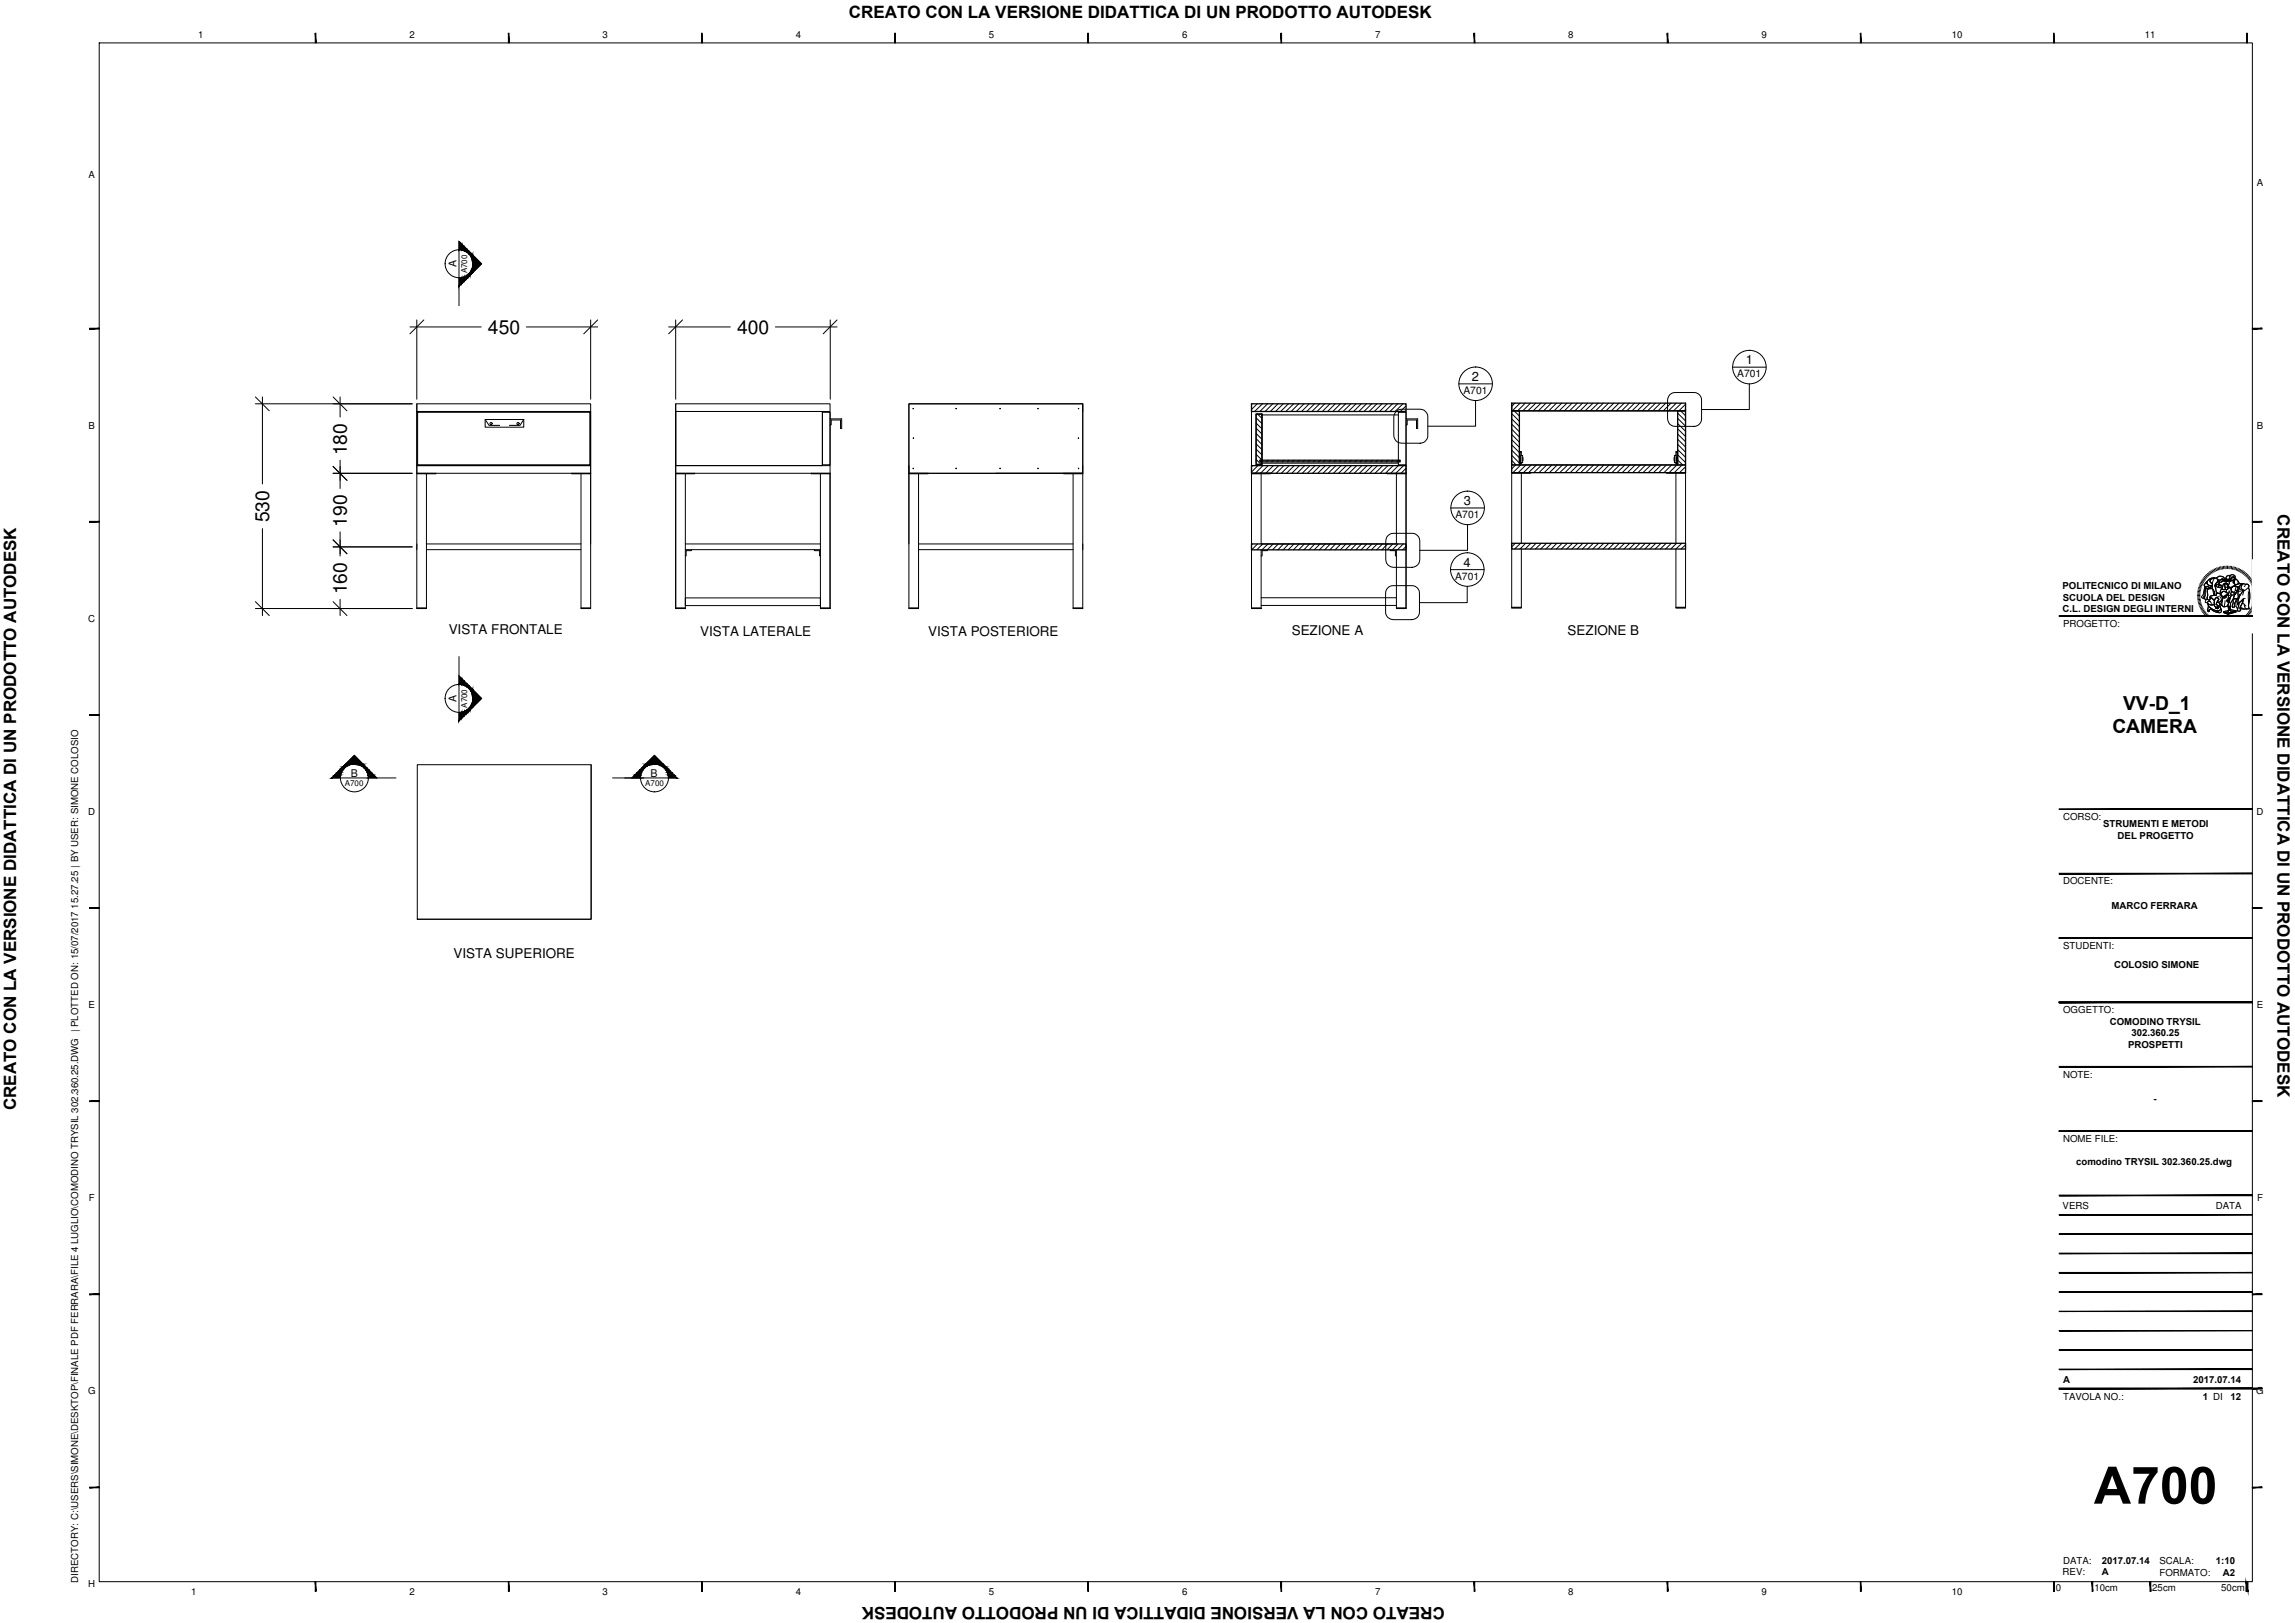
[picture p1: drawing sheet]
<svg xmlns="http://www.w3.org/2000/svg" width="594mm" height="420mm" viewBox="0 0 594 420" stroke-linecap="round" stroke-linejoin="round" font-family="sans-serif">
<defs><g id="words">
<text font-size="13.4" x="542" y="389.3">A700</text>
<g font-size="5">
<text x="126.3" y="86.4">450</text>
<text x="190.8" y="86.4">400</text>
<text x="89.8" y="117.9" transform="rotate(-90 89.8 117.9)">180</text>
<text x="69.7" y="135.2" transform="rotate(-90 69.7 135.2)">530</text>
<text x="89.8" y="136.4" transform="rotate(-90 89.8 136.4)">190</text>
<text x="89.8" y="153.9" transform="rotate(-90 89.8 153.9)">160</text>
<text x="549.6" y="183.7">VV-D_1</text>
<text x="546.8" y="189.8">CAMERA</text>
</g>
<g font-size="4.4">
<text x="219.7" y="4.6">CREATO CON LA VERSIONE DIDATTICA DI UN PRODOTTO AUTODESK</text>
<text x="589.6" y="133.2" transform="rotate(90 589.6 133.2)">CREATO CON LA VERSIONE DIDATTICA DI UN PRODOTTO AUTODESK</text>
<text x="4.2" y="287.4" transform="rotate(-90 4.2 287.4)">CREATO CON LA VERSIONE DIDATTICA DI UN PRODOTTO AUTODESK</text>
<text x="374" y="416" transform="rotate(-180 374 416)">CREATO CON LA VERSIONE DIDATTICA DI UN PRODOTTO AUTODESK</text>
</g>
<g font-size="3.5">
<text x="116.1" y="164">VISTA FRONTALE</text>
<text x="181.3" y="164.6">VISTA LATERALE</text>
<text x="240.3" y="164.6">VISTA POSTERIORE</text>
<text x="334.4" y="164.5">SEZIONE A</text>
<text x="405.8" y="164.5">SEZIONE B</text>
<text x="117.4" y="247.9">VISTA SUPERIORE</text>
</g>
<g font-size="3.3">
<text x="451.9" y="94.3">1</text>
<text x="381" y="98.6">2</text>
<text x="379" y="130.7">3</text>
<text x="378.9" y="146.7">4</text>
</g>
<g font-size="2.8">
<text x="118.2" y="69.2" transform="rotate(-90 118.2 69.2)">A</text>
<text x="118.2" y="181.8" transform="rotate(-90 118.2 181.8)">A</text>
<text x="90.8" y="201.3">B</text>
<text x="168.4" y="201.3">B</text>
</g>
<g font-size="2.7">
<text x="449.7" y="97.7">A701</text>
<text x="378.8" y="102">A701</text>
<text x="376.8" y="134.1">A701</text>
<text x="376.7" y="150.1">A701</text>
</g>
<g font-size="2.5">
<text x="51.3" y="9.9">1</text>
<text x="106" y="9.9">2</text>
<text x="156" y="9.9">3</text>
<text x="206" y="9.9">4</text>
<text x="256" y="9.9">5</text>
<text x="306" y="9.9">6</text>
<text x="356" y="9.9">7</text>
<text x="406" y="9.9">8</text>
<text x="456" y="9.9">9</text>
<text x="505.2" y="9.9">10</text>
<text x="555.2" y="9.9">11</text>
<text x="22.9" y="46">A</text>
<text x="584.2" y="48.3">A</text>
<text x="22.9" y="111">B</text>
<text x="584.2" y="111">B</text>
<text x="533.9" y="152.4">POLITECNICO DI MILANO</text>
<text x="534" y="155.5">SCUOLA DEL DESIGN</text>
<text x="22.8" y="161">C</text>
<text x="533.9" y="158.5">C.L. DESIGN DEGLI INTERNI</text>
<text x="534.1" y="162.3">PROGETTO:</text>
<text x="22.8" y="211">D</text>
<text x="534.1" y="212.3">CORSO:</text>
<text x="544.4" y="214.2">STRUMENTI E METODI</text>
<text x="584.1" y="211">D</text>
<text x="548.2" y="217.2">DEL PROGETTO</text>
<text x="534.1" y="229">DOCENTE:</text>
<text x="546.6" y="235.4">MARCO FERRARA</text>
<text x="534.1" y="245.6">STUDENTI:</text>
<text x="547.3" y="250.5">COLOSIO SIMONE</text>
<text x="22.9" y="261">E</text>
<text x="534.1" y="262.3">OGGETTO:</text>
<text x="584.2" y="261">E</text>
<text x="546.1" y="265.2">COMODINO TRYSIL</text>
<text x="551.7" y="268.2">302.360.25</text>
<text x="550.9" y="271.3">PROSPETTI</text>
<text x="534.1" y="278.9">NOTE:</text>
<text x="557.5" y="285.4">-</text>
<text x="534.1" y="295.6">NOME FILE:</text>
<text x="537.4" y="301.6">comodino TRYSIL 302.360.25.dwg</text>
<text x="23" y="311">F</text>
<text x="584.3" y="311">F</text>
<text x="533.9" y="312.9">VERS</text>
<text x="573.6" y="312.9">DATA</text>
<text x="534.1" y="357.9">A</text>
<text x="567.7" y="357.9">2017.07.14</text>
<text x="22.8" y="360.9">G</text>
<text x="534.1" y="362.4">TAVOLA NO.:</text>
<text x="570.2" y="362.4">1 DI</text>
<text x="577.4" y="362.4">12</text>
<text x="584.1" y="360.9">G</text>
<text x="533.9" y="407.9">REV:</text>
<text x="534.1" y="404.9">DATA:</text>
<text x="544.1" y="407.9">A</text>
<text x="544.1" y="404.8">2017.07.14</text>
<text x="559" y="404.9">SCALA:</text>
<text x="559" y="407.9">FORMATO:</text>
<text x="573.6" y="404.8">1:10</text>
<text x="575.4" y="407.9">A2</text>
<text x="20.2" y="409.7" transform="rotate(-90 20.2 409.7)">DIRECTORY: C:\USERS\SIMONE\DESKTOP\FINALE PDF FERRARA\FILE 4 LUGLIO\COMODINO TRYSIL 302.360.25.DWG | PLOTTED ON: 15/07/2017 15.27.25 | BY USER: SIMONE COLOSIO</text>
<text x="22.8" y="410.9">H</text>
<text x="49.5" y="412.8">1</text>
<text x="106" y="412.8">2</text>
<text x="156" y="412.8">3</text>
<text x="206" y="412.8">4</text>
<text x="256" y="412.8">5</text>
<text x="306" y="412.8">6</text>
<text x="356" y="412.8">7</text>
<text x="406" y="412.8">8</text>
<text x="456" y="412.8">9</text>
<text x="505.2" y="412.8">10</text>
<text x="532.2" y="412">0</text>
<text x="542.1" y="412">10cm</text>
<text x="557.1" y="412">25cm</text>
<text x="575" y="412">50cm</text>
</g>
<g font-size="2.1">
<text x="120.9" y="70.8" transform="rotate(-90 120.9 70.8)">A700</text>
<text x="120.9" y="183.2" transform="rotate(-90 120.9 183.2)">A700</text>
<text x="89.3" y="203.5">A700</text>
<text x="167" y="203.5">A700</text>
</g>
</g></defs>
<g fill="none" stroke="#000" stroke-width=".26">
<path d="M25.7 11.1h557.3v398.4h-557.3zM81.6 8.6h.2v2.5zM81.6 8.6l.2 2.5h-.2zM131.6 8.6h.2v2.5zM131.6 8.6l.2 2.5h-.2zM181.6 8.6h.2v2.5zM181.6 8.6l.2 2.5h-.2zM231.6 8.6h.2v2.5zM231.6 8.6l.2 2.5h-.2zM281.6 8.6h.2v2.5zM281.6 8.6l.2 2.5h-.2zM331.6 8.6h.2v2.5z"/>
<path d="M331.6 8.6l.2 2.5h-.2zM381.6 8.6h.1v2.5zM381.6 8.6l.1 2.5h-.1zM431.6 8.6h.1v2.5zM431.6 8.6l.1 2.5h-.1zM481.6 8.6h.1v2.5zM481.6 8.6l.1 2.5h-.1zM531.6 8.6h.1v2.5zM531.6 8.6l.1 2.5h-.1zM581.6 8.6h.1v2.5zM581.6 8.6l.1 2.5h-.1zM23.2 85.2l2.5-.2v.2z"/>
<path d="M23.2 85h2.5l-2.5 .2zM583 85.2l2.5-.2v.2zM583 85h2.5l-2.5 .2zM107.9 104.5v2h45M107.9 106.5h45v14h-45zM108.1 106.7h44.6v13.6h-44.6zM125.6 108.6h10v2h-10zM125.6 108.6l1 1.5h2.8M135.6 108.6l-1 1.5h-2.7M174.9 104.5v53h2.5h-2.5v-53h40v2h-40M174.9 106.5h38v14h-38zM212.9 106.7h2v13.6h-2z"/>
<path d="M212.9 106.5v.2M214.9 108.4h3v2.5h-.3v-2.2h-2.4v1.3h-.3M214.9 106.7v13.6M235.3 104.5h45v18h-45zM280.3 104.5v2M324 106.5v51h2.5h-2.5M324.1 104.5l-.1 .2M325.1 107.4v12.4M325.1 118.9l1.4 1.3M325.1 117.6l1.6 1.5M325.1 116.3l1.6 1.4M325.1 114.9l1.6 1.5"/>
<path d="M325.1 113.6l1.6 1.5M325.1 112.2l1.6 1.5M325.1 110.8l1.6 1.6M325.1 109.5l1.6 1.5M325.1 108.2l1.6 1.5M325.4 104.5l-1.4 1.5M325.5 107.2l1.2 1.1M326.7 107.4h35.3M326.7 119.9h35.3M326.8 104.5l-2 2M326.9 119.1l-.4 .5M328.1 104.5l-2 2"/>
<path d="M328.2 119.1l-.3 .5M329.5 104.5l-2 2M329.6 119.1l-.4 .5M330.8 104.5l-2 2M330.9 119.1l-.3 .5M332.2 104.5l-2 2M332.3 119.1l-.4 .5M333.5 104.5l-2 2M333.7 119.1l-.4 .5M334.9 104.5l-2 2M335 119.1l-.4 .5M336.2 104.5l-2 2"/>
<path d="M336.3 119.1l-.4 .5M337.6 104.5l-2 2M337.7 119.1l-.4 .5M338.9 104.5l-2 2M339 119.1l-.3 .5M340.3 104.5l-2 2M340.4 119.1l-.4 .5M341.6 104.5l-2 2M341.7 119.1l-.4 .5M342.9 104.5l-2 2M343.1 119.1l-.4 .5M344.3 104.5l-2 2"/>
<path d="M344.4 119.1l-.4 .5M345.6 104.5l-2 2M345.8 119.1l-.4 .5M347 104.5l-2 2M347.1 119.1l-.4 .5M348.3 104.5l-2 2M348.5 119.1l-.4 .5M349.7 104.5l-2 2M349.8 119.1l-.4 .5M351 104.5l-2 2M351.1 119.1l-.3 .5M352.4 104.5l-2 2"/>
<path d="M352.5 119.1l-.4 .5M353.7 104.5l-2 2M353.8 119.1l-.3 .5M355.1 104.5l-2 2M355.2 119.1l-.4 .5M356.4 104.5l-2 2M356.6 119.1l-.5 .5M357.7 104.5l-1.9 2M357.9 119.1l-.4 .5M359.1 104.5l-2 2M359.2 119.1l-.4 .5M360.5 104.5l-2 2"/>
<path d="M360.6 119.1l-.4 .5M361.8 104.5l-2 2M361.9 119.1l-.3 .5M362 106.7h2v13.6h-2zM362 106.5v.2M363.2 104.5l-2.1 2M364 108.4h3v2.5h-.3v-2.2h-2.4v1.3h-.3M364 105.1l-1.5 1.4M364 106.4l-.2 .1M364 106.7v13.6M391.3 119.2l1.2 1.2M391.3 117.9l2 1.9"/>
<path d="M391.3 116.5l2 2M391.3 115.2l2 1.9M391.3 113.8l2 2M391.3 112.5l2 2M391.3 111.1l2 2M391.3 109.8l2 2M391.3 108.4l2 2M391.3 107.1l2 2M391.9 106.4l1.4 1.3M392.1 104.4l-.8 .8M393.3 106.4h.1M393.4 116.9h-.1"/>
<path d="M393.4 117v2.9h.4v.2l-.5-.1v-3.1h.5l-.4 .1v2.9M393.5 104.4l-2 2M393.7 117.9h.5v1.9h-.5zM393.8 117v.9M393.8 119.8v.1M394.2 118.5v.7M394.8 104.4l-2 2M396.2 104.4l-2 2M397.5 104.4l-2 2M398.9 104.4l-2 2M400.2 104.4l-2 2M401.6 104.4l-2 2"/>
<path d="M402.9 104.4l-2 2M404.3 104.4l-2 2M405.6 104.4l-2 2M406.9 104.4l-2 2M408.3 104.4l-2 2M409.6 104.4l-1.9 2M411 104.4l-2 2M412.4 104.4l-2.1 2M413.7 104.4l-2 2M415 104.4l-2 2M416.4 104.4l-2 2M417.7 104.4l-2 2"/>
<path d="M419.1 104.4l-2 2M420.4 104.4l-2 2M421.8 104.4l-2 2M423.1 104.4l-2 2M424.5 104.4l-2 2M425.8 104.4l-2 2M427.2 104.4l-2.1 2M428.5 104.4l-2 2M429.8 104.4l-2 2M431.2 104.4l-2 2M432.5 104.4l-1.9 2M433.4 118.5v.7"/>
<path d="M433.4 117.9h.5v1.9h-.5zM433.8 117v.9M433.8 119.8v.1M433.9 118.5h.2v.6h-.2M433.9 104.4l-2 2M434.2 119.9v-2.9l-.4-.1h.5v3.1M434.2 117v2.9h-.4v.2h.5M434.3 119.1l1.3 1.3M434.3 117.7l2 2M434.3 116.4l2 2M434.3 115l2 2.1M434.3 113.7l2 2"/>
<path d="M434.3 112.4l2 2M434.3 111l2 2M434.3 109.7l2 1.9M434.3 108.3l2 2M434.3 106.9l2 2.1M434.3 116.9h.1M435 106.4l1.3 1.2M435.3 104.4l-2.1 2M436.3 106.4h-45v-2v53M436.3 104.7l-1.7 1.7M436.3 106l-.4 .4M23.2 135.2l2.5-.2v.2z"/>
<path d="M23.2 135h2.5l-2.5 .2zM107.9 122.5l4.9 .2zM110.4 122.7v34.8h-2.5M147.9 122.5l5 .2zM150.4 122.7v34.8h2.5M152.9 122.5h-45v-2h45v20.3M174.9 122.5l4.9 .2zM174.9 120.5h40v37M174.9 122.5h40M177.4 122.7v34.8M210 122.5l4.9 .2zM212.4 122.7v34.8h2.5h-2.5"/>
<path d="M212.9 120.3v.2M235.3 122.5l4.9 .2zM235.3 120.5v20.3M237.8 122.7v34.8h-2.5M257.8 122.5h22.5M275.3 122.5l5 .2zM277.8 122.7v34.8h2.5M280.3 120.5v2h-45M324 122.5l4.9 .2zM324.3 120.5l-.3 .3M325.6 120.5l-1.6 1.7M326.5 122.7v18.1h35v-18.1"/>
<path d="M326.9 120.5l-2 2M328.3 120.5l-2 2M329.6 120.5l-2 2M331 120.5l-2 2M332.3 120.5l-1.9 2M333.7 120.5l-2 2M335 120.5l-2 2M336.4 120.5l-2 2M337.7 120.5l-2 2M339.1 120.5l-2 2M340.4 120.5l-2 2M341.7 120.5l-1.9 2"/>
<path d="M343.1 120.5l-2 2M344.5 120.5l-2 2M345.8 120.5l-2 2M347.2 120.5l-2 2M348.5 120.5l-2 2M349.8 120.5l-2 2M351.2 120.5l-2 2M352.5 120.5l-2 2M353.9 120.5l-2 2M355.2 120.5l-1.9 2M356.6 120.5l-2 2M357.9 120.5l-2 2"/>
<path d="M359 122.5l5 .2zM359.3 120.5l-2 2M360.6 120.5l-2 2M362 120.3v.2l-2 2M363.3 120.5l-2 2M364 122.5v35h-2.5M364 120.5v37h-2.5M364 121.2l-1.3 1.3M391.3 122.4l5 .1zM391.3 120.4h45M392.3 120.4l-1 1M393.3 120h.1"/>
<path d="M393.6 120.4l-1.9 2M393.8 122.5v18.1M395 120.4l-2 2M396.4 120.4l-2 2M397.7 120.4l-2 2M399.1 120.4l-2.1 2M400.4 120.4l-2 2M401.7 120.4l-2 2M403.1 120.4l-2 2M404.4 120.4l-2 2M405.8 120.4l-2 2M407.1 120.4l-2 2"/>
<path d="M408.5 120.4l-2 2M409.8 120.4l-2 2M411.2 120.4l-2 2M412.5 120.4l-2 2M413.9 120.4l-2.1 2M415.2 120.4l-2 2M416.5 120.4l-1.9 2M417.9 120.4l-2 2M419.3 120.4l-2 2M420.6 120.4l-2 2M421.9 120.4l-2 2M423.3 120.4l-2 2"/>
<path d="M424.6 120.4l-2 2M426 120.4l-2 2M427.3 120.4l-2 2M428.7 120.4l-2 2M430 120.4l-2 2M431.4 122.4l4.9 .1zM431.4 120.4l-2 2M432.7 120.4l-2 2M433.8 122.5v18.1M434.1 120.4l-2 2M434.3 120h.1M435.4 120.4l-2 2"/>
<path d="M436.3 120.8l-1.6 1.6M436.3 122.2l-.2 .2M436.3 122.4v18.2M583 135.2l2.5-.2v.2zM583 135h2.5l-2.5 .2zM107.9 157.5v-53h45v53h-2.5M107.9 157.5h2.5M107.9 140.8v1.5M107.9 157.4h2.5M110.4 140.8h40M110.4 142.3h40M150.4 157.4h2.5"/>
<path d="M174.9 157.4h2.5M177.4 154.8h35v2h-35zM177.4 140.8h35M177.4 142.3h35M179 142.3v.3h-1.4v1.3h-.2M210.8 142.3v.3h1.4v1.3h.2M212.4 157.4h2.5M235.3 157.4h2.5M237.8 157.5h-2.5v-53h45v53M237.8 140.8h40M237.8 142.3h40M277.8 157.5h2.5"/>
<path d="M277.8 157.4h2.5M280.3 140.8v1.5M324 157.4h2.5M324.2 140.8l-.2 .2M325.5 140.8l-1.5 1.5M326.5 142.3v15.2M326.5 154.7h35M326.5 156.7h35M326.9 140.8l-1.5 1.5M328.2 140.8l-1.5 1.5M329.6 140.8l-1.5 1.5v.3h-1.4v1.3h-.2M330.9 140.8l-1.5 1.5"/>
<path d="M332.3 140.8l-1.5 1.5M333.6 140.8l-1.5 1.5M335 140.8l-1.6 1.5M336.3 140.8l-1.5 1.5M337.6 140.8l-1.4 1.5M339 140.8l-1.5 1.5M340.3 140.8l-1.4 1.5M341.7 140.8l-1.5 1.5M343.1 140.8l-1.6 1.5M344.4 140.8l-1.5 1.5M345.7 140.8l-1.5 1.5M347.1 140.8l-1.5 1.5"/>
<path d="M348.4 140.8l-1.5 1.5M349.8 140.8l-1.5 1.5M351.1 140.8l-1.5 1.5M352.5 140.8l-1.5 1.5M353.8 140.8l-1.5 1.5M355.2 140.8l-1.5 1.5M356.5 140.8l-1.5 1.5M357.9 140.8l-1.6 1.5M359.2 140.8l-1.5 1.5M359.9 142.3v.3h1.3v1.3h.3M360.5 140.8l-1.4 1.5M361.5 157.4h2.5"/>
<path d="M361.5 142.3v15.2M361.9 140.8l-1.5 1.5M363.2 140.8l-1.5 1.5M364 141.4l-.9 .9M391.3 157.4h2.5M391.3 157.2h2.5M392.2 140.6l-.9 1M393.6 140.6l-1.5 1.5M393.8 142.1v15.3h-2.5M394.9 140.6l-1.5 1.5M396.3 140.6l-1.5 1.5M397.6 140.6l-1.5 1.5"/>
<path d="M399 140.6l-1.5 1.5M400.3 140.6l-1.5 1.5M401.6 140.6l-1.4 1.5M403 140.6l-1.5 1.5M404.4 140.6l-1.5 1.5M405.7 140.6l-1.5 1.5M407.1 140.6l-1.6 1.5M408.4 140.6l-1.5 1.5M409.7 140.6l-1.5 1.5M411.1 140.6l-1.5 1.5M412.4 140.6l-1.4 1.5M413.8 140.6l-1.5 1.5"/>
<path d="M415.1 140.6l-1.5 1.5M416.5 140.6l-1.5 1.5M417.8 140.6l-1.5 1.5M419.2 140.6l-1.5 1.5M420.5 140.6l-1.5 1.5M421.9 140.6l-1.5 1.5M423.2 140.6l-1.5 1.5M424.5 140.6l-1.4 1.5M425.9 140.6l-1.5 1.5M427.3 140.6l-1.5 1.5M428.6 140.6l-1.5 1.5M430 140.6l-1.6 1.5"/>
<path d="M431.3 140.6l-1.5 1.5M432.6 140.6l-1.5 1.5M434 140.6l-1.5 1.5M435.3 140.6l-1.5 1.5v15.3h2.5h-2.5M436.3 141l-1.1 1.1M436.3 142.1v15.1h-2.5M568.8 153.8l.7 .1M568.8 154.1l.7 .1M568.9 153.5h.6M568.9 153.1l.7 .1M568.9 152.8l.7 .1M569 152.4l.7 .1"/>
<path d="M569.1 152.1l.7 .1M569.2 151.7l.7 .2M569.4 151.4l.6 .2M569.5 151.1l.6 .2M569.5 154.5h-.7M569.5 154.8l-.6 .1M569.6 155.2l-.7 .1M569.6 155.5l-.7 .1M569.7 150.7l.6 .3M569.7 155.8l-.7 .1M569.8 156.1l-.7 .2M569.8 150.4l.6 .4"/>
<path d="M569.9 156.4l-.7 .2M570 156.7l-.7 .2M570 150.1l.6 .4M570.1 157l-.6 .3M570.2 149.8l.6 .4M570.2 157.3l-.6 .3M570.4 157.6l-.6 .3M570.4 149.5l.5 .5M570.6 157.9l-.6 .4M570.6 149.2l.5 .5M570.7 151.8l.7 .1a.91 .91 0 0 0 1.3-.2v.7h-1.1l-.8-.2zM570.7 151.8l.1 .4"/>
<path d="M570.7 158.2l-.5 .4M570.9 152.3l-.3 .7-.1 1.3-.3 .5 .4 .2M570.9 149l.5 .5M570.9 158.4l-.5 .4M571 150.8l.4-.2a.81 .81 0 0 0 .8 1.1l.4 .1a.81 .81 0 0 1-1.2 .1h-.3l-.5-.2v-.3zM571.1 148.7l.5 .5M571.1 158.7l-.5 .4M571.1 152.3l.5 .1a1.65 1.65 0 0 0-.1 1.7l-.1 1.1h-.2l-.6-.2 .2-.9a1.94 1.94 0 0 1 .3-1.8zM571.1 152.4l-.3 .7a2.02 2.02 0 0 1-.2 1.9l.7 .2M571.3 150.6l-.7 .8 .1 .4 .7 .1a.81 .81 0 0 0 1.2-.1M571.4 158.9l-.6 .5M571.4 155.9l.1 .4a1.64 1.64 0 0 0 1.7 .2"/>
<path d="M571.4 148.5l.4 .5M571.5 156.3a1.52 1.52 0 0 0 1.7 .2l.4 .7v.3l.2-.3 .2 .4-.1-.5 .3 .4-.1-.5 .3 .1-.8-.6 .4-.7 .4 .3a1.97 1.97 0 0 1 .2 1.9l-1 .1a3.1 3.1 0 0 1-2.1-1.6zM571.5 156.3l.2 .6-.3 1 .2 .4h.2v-.4l.6-.2a1.87 1.87 0 0 0 2.6 .6l-.1-.7M571.6 159.1l-.5 .5M571.6 152.4l1.1-.1 .2 .4a.9 .9 0 0 1 .3 1.1 .9 .9 0 0 1-1 .5l-.2 .2 .2 .5-.3 .4-.5-.2-.1-.4 .2-.7a1.65 1.65 0 0 1 .1-1.7zM571.6 152.4a1.65 1.65 0 0 0-.1 1.7l-.1 1.1M571.7 150.2l.9-.6h.8l-1.1 .4-.2 .3 .3 .6 .3 .1v.7h-.5a.85 .85 0 0 1-.8-1.2zM571.7 148.3l.4 .5M571.7 156.9l1.6 1.1a1.08 1.08 0 0 0 1.6-.4l.1 .7-.4 .3a4 4 0 0 1-2.4-.9l-.5 .3 .3 .1-.1 .2h-.3l-.2-.4zM571.7 156.9l.9 .8 1.7 .7M571.8 159.4l-.4 .5M571.9 155.4l-.5-.2-.3 .1-.2 .2v.5l1.1-.3 .5 .5"/>
<path d="M572 148l.3 .6M572 154.5l1.3-.5 .3 .1a.71 .71 0 0 1 .5-.5 .71 .71 0 0 1 .7 .3 1.04 1.04 0 0 1 .5 1.3 1.04 1.04 0 0 1-1.3 .6l.4-.5-.2-.4-.5-.2-.5 .8-.7-.7-.4 .1zM572 159.6l-.4 .5M572.1 155.1l.4-.3 .7 .7v1a1.15 1.15 0 0 1-1.8-.6l.6-.2-.1-.3zM572.2 147.8l.4 .6M572.3 159.8l-.4 .5M572.3 150a1.12 1.12 0 0 1 1.7 0 .93 .93 0 0 1-.4 1.1l-.3 .6 .3 1.3 .3 .4 .4 .2a.6 .6 0 0 0-.7 .5l-.3-.1v-.4l-.3-.8a2.24 2.24 0 0 1-.3-1.8l-.6-.4v-.3zM572.4 154.7l.8 .8M572.5 154.8l-.4 .3-.2 .3 .1 .3M572.5 147.6l.4 .6M572.6 160l-.4 .5M572.7 152.4l-1.9-.2-.5 1.6-.4 .7 .2 .3"/>
<path d="M572.8 152.7l.3 1.4M572.8 147.5l.4 .6M573.1 150a3.1 3.1 0 0 0 .2 3.6v.4l.3 .1a.6 .6 0 0 1 .7-.5l-.4-.2-.3-.4-.3-1.3 .3-.6a.84 .84 0 0 0 .3-1.3 1.69 1.69 0 0 0-2.6 1.3l.2 .3 1.1 .3M573.2 147.3l.2 .6M573.3 154l-1.1 .3-.2 .2 .2 .5M573.3 149.6l-1 .4-.2 .3 .3 .6 .3 .1M573.5 147.2l.3 .6M573.6 151.1l.3-.4 .6-.1-.1 .5-1.1 .6zM573.6 151.5l.8-.3 .3 .2-.4 .3 .1 .4-.7-.2zM573.6 151.5l.1 .4 .7 .2M573.7 154.7l.5 .2 .2 .4-.3 .1-.5 1.1 .8 .7-.3-.2 .1 .5-.3-.4 .1 .5-.2-.4-.2 .3v-.2a1.94 1.94 0 0 1 .1-2.6zM573.7 149.7a1.15 1.15 0 0 1 1.1-.5 1.15 1.15 0 0 1 1 .7l-.6-.1-.5 .4-.6-.2"/>
<path d="M573.8 147l.3 .6M573.9 149.5a1.17 1.17 0 0 1 1.9 .4l-.2 .1-.4-.2a.86 .86 0 0 1-1.5-.1zM574 150h.1a.78 .78 0 0 0 1.2-.3l.3 .3-.2 .5-.4 .3-.5-.2-.5 .1zM574.2 146.9l.2 .6M574.3 153.6a1.3 1.3 0 0 1 .9 1.9h-.2M574.4 151.5h.8l-.2 .2-.1 .4-.2 .1-.3-.2zM574.4 155.9v.2a1.93 1.93 0 0 1 .2 1.9l-.7 .2M574.4 151.2l.3 .2M574.5 150.9l-.1 .3-1.1 .5M574.5 154.5l-.8 .2M574.5 146.8l.2 .7M574.5 150.6l-.3 .5"/>
<path d="M574.7 154.1l.6 .6M574.7 151.5h-.3l-.1 .2 .1 .3 .5 .1 .1-.4 .2-.2-.6 .1M574.8 154.6a.7 .7 0 0 1 .1 1 .7 .7 0 0 1-.9 .2M574.8 153.8a.91 .91 0 0 1 .8-.7 .91 .91 0 0 1 .9 .5l.2 .2v.3l-.4-.1-.9 .5a.58 .58 0 0 0 .7 .2 .58 .58 0 0 0 .3-.6l.3-.3-.7-.7h-.6l-.5 .7h-.2l.2-1.1 .2-.3 .3 .2h1.1l.4-.3v-.4l.7 .2-.1 .4 .2 .6-.3 .6 .2 .4-.3 .6a.7 .7 0 0 0-.7 .8l-.2-.1 .2 .3 .2-.1-.1 .4 .3-.2-.3 1.1h-.3a.92 .92 0 0 1-1 .1 .92 .92 0 0 1-.5-.9l.3-.3 .2-1.1M574.8 153.6a.96 .96 0 0 1 1.3-.3l.4 .1 .2 .6h-.4l-.6 .5-.5 .1zM574.8 146.7l.2 .7M574.9 156.4l.8 .7M575 150.5l.1 .1M575.1 150.1l.2 .2M575.2 155.8v1M575.2 152.4a1.2 1.2 0 0 0-.5 1.3M575.2 146.7l.1 .6"/>
<path d="M575.2 150.2h.1M575.3 154.4h.3l.7-.4a.5 .5 0 0 1-.1 .7 .5 .5 0 0 1-.6 0zM575.3 155.3l-.3 .8-.4 .5M575.4 154.6l-.1 .1M575.5 150.3l.9-.1 .2 .3-.5 .1zM575.6 150l-.3 .5a.42 .42 0 0 1-.8 .1l-.5 .1M575.6 146.6v.7M575.6 158.3l2-.4 1.2 .2-2.1 .6zM575.6 158.3l1.1 .4v.3l-1.1-.4zM575.6 151.1a.93 .93 0 0 1 1.1 .2 .93 .93 0 0 1 .2 1l-.2 .1-.1-.4a.53 .53 0 0 0-.1-.7 .53 .53 0 0 0-.7 .1l.3 1-.2 .3a.56 .56 0 0 1-.8-.5zM575.9 146.6l.1 .7M575.9 151.1a.84 .84 0 0 1 .9 .6 .84 .84 0 0 1-.3 .9h-.5l-.2-1.2z"/>
<path d="M576 155.5l-.3 1.6 1-.2M576 150.2v-.3l.3-.1 .5 .3v.3l-.2 .1M576 154.6v.1M576 149.9l.3-.1 .5 .4v.2l-.2 .1-.2-.3h-.4zM576.1 154.3l.1 .1M576.1 154.5l.1 .1M576.1 154.3v.1M576.2 151.4h.1M576.2 151.3l-.1 .1M576.3 146.5v.7M576.4 155.4l.2 .1a.7 .7 0 0 1 .7-.8l-.4 1.3-.1-.4-.2 .1zM576.4 150.3l-.5-.1-.4 .1 .6 .3 .5-.1-.3-.3 .1 .2"/>
<path d="M576.4 152.7v.6M576.4 154.1a.57 .57 0 0 1-.3 .6 .57 .57 0 0 1-.7-.2M576.4 151.2l.3 .2-.1 .2M576.6 151.4l-.3-.3h-.4l-.1 .3 .3 1-.2 .3-.7-.3a1.46 1.46 0 0 1 1.1-1.5l.5 .6a.58 .58 0 0 1-.1 .9l-.1-.3M576.6 146.5v.7M576.7 151.5v.4l-.1 .2-.6-.1M576.7 152.3l-.2 .3h-.5M576.7 151.7h-.2M576.7 158.7l2.1-.6v.3l-2.1 .6zM576.7 158.7v.3M576.8 155.3l-.1 .7 .3-.2M576.8 150.4l.2-.1 .1 .4-.2 .8"/>
<path d="M576.9 154.9h.1M576.9 149.9l.1 .4M576.9 151.9l-.1-.4a1 1 0 0 0 0-1.3l-.5-.4a.61 .61 0 0 1 .2-.7 .61 .61 0 0 1 .8 0l-.2 .6 .1 .9 .2-.6 .3 .4 .5-.2-.1 .7 .2-.2 .4 .7-1.1 .7M577 146.6l-.1 .7M577 155.3l-.1 .2M577 152.9l-.1 1.4M577 152.2l.5 .2M577.1 157l.2-.1 .1 1.1-.2-.6-.4 .7zM577.2 154.1l-.4 .4v.4M577.2 154.7l-.3 .2-.3 .6-.2-.1 .2 .3 .2-.1M577.3 153l-.4 .9M577.3 149a.75 .75 0 0 1 1-.1 .75 .75 0 0 1 .2 1l-.4 1 .1-.7 .2-.4-.2-.6a1.18 1.18 0 0 0-.9 1.3l-.2-.8z"/>
<path d="M577.3 149a.78 .78 0 0 0-1.1 .7M577.3 146.6l-.1 .7M577.4 150l.3 .4 .4-.2M577.5 148.9a.85 .85 0 0 1 1 .2 .85 .85 0 0 1 0 1.1l-.4 .7 .1-.7 .2-.4-.2-.6a1.18 1.18 0 0 0-.9 1.3 1.27 1.27 0 0 1 .2-1.6zM577.6 152.1a1.42 1.42 0 0 1 2 0l-.1 .7-.7 .7a1.07 1.07 0 0 1-1.2-1.4zM577.6 149.7l.2 .1M577.6 149.5l.6-.3 .2 .6-.2 .4-.5 .2-.2-.2zM577.6 154.1l.9-.1-.4 1.1-.7 1.1-.1 .8h-.2l-.2 .6-.1-.6a1.03 1.03 0 0 1 .2-1.2zM577.6 154.1l-.6 1.7a2.03 2.03 0 0 0-.1 1.8l.4-.7 .2 1.4-.3-.9-.5 1.1 .2-.9M577.7 153.1l-.3 .6 .1 .4 .9-.1 .5-.7M577.7 146.6l-.1 .7M577.7 149.8h.1"/>
<path d="M577.7 150.2l.1 .1M577.7 150.1h.1M578 146.7l-.1 .7M578 149.9l.3 .1M578.1 155h.8l-.2 .8-.3 .4 .2 .8-.6 .2-.2-.2zM578.1 150h.1M578.3 150.7l.4 .7M578.3 153.2l.1 .1M578.4 151.7l.8-.5 1.1-.1-.7 1zM578.4 146.8l-.2 .6M578.5 154l-.4 1.1-.7 1.1-.1 .8M578.5 153.2h-.3"/>
<path d="M578.6 149.8l.8 .7 .3 .6a.88 .88 0 0 1-1.3 0l-.1-.4zM578.6 149.8l.9 1M578.6 153.5h-.1M578.7 146.9l-.2 .6M578.8 158.1v.3l-2 .6-1.2-.4v-.3l1.1 .4 2.1-.6-1.2-.2-2 .4M579.1 147l-.2 .6M579.1 153l.3 .1-.1 1.8-1.2 .2 .3-1.1zM579.1 151.9l.4 .1 .1 .3-.3 .5a1.17 1.17 0 0 1-1 .8l-.2-.3a.74 .74 0 0 1-.5-1 .74 .74 0 0 1 1.2-.2l-.2 .8a.62 .62 0 0 0 .7-.6 .62 .62 0 0 0-.8-.6 .8 .8 0 0 0-1 .9M579.1 152.8l-.1 .4M579.2 150.6l.5 .5M579.3 154.9l-1.2 .2-.1 1.1-.2 .8 .2 .2 .6-.2-.2-.8 .3-.4 .2-.8M579.3 156.3l-.1 .3 .2 .1"/>
<path d="M579.4 153.1l-.1 .5a3.8 3.8 0 0 1-.5 2.6l.1 .9 .3 .4M579.4 147.1l-.3 .7M579.6 156.1l1.1-1.1-.4 1.4a1.22 1.22 0 0 0-.3 1.6l-.3 .2h-.5l-.1-.2zM579.6 152l.7-.9 1.7 .3a.83 .83 0 0 1-.4 1.1l-.5 .4a1.31 1.31 0 0 1-1.4-.6M579.7 153.8v.6M579.7 147.3l-.3 .6M580 147.4l-.3 .6M580.1 153l-.9 .1M580.2 157.2l.5 .4M580.4 151.1l-1.1 .1-.9 .5M580.4 147.6l-.4 .6M580.5 159.9l.4 .6"/>
<path d="M580.5 156l.8 .9M580.6 153a6.3 6.3 0 0 0-1.4 3.4l1.5-1.4h.5M580.6 151.1l.7 .2 .3-.1 .6 .4-.2 .5 .3 1.1a7.9 7.9 0 0 1-.3 3.5l.3 .9h-2.4v-.4l.7-1.5 .1-.7-1.5 1.4a6.7 6.7 0 0 1 1.4-3.4l.5-.1-.9-.4-.1-.6zM580.6 151.1l-.5 1.1 .1 .3 .9 .4M580.7 147.8l-.4 .6M580.7 155l-.4 1.4a1.24 1.24 0 0 0-.3 1.6l-.3 .2h-.5l-.1-.2 .5-1.9M580.8 159.7l.4 .5M580.8 153l-.3 1.1M580.9 156.5l.2 .6 .5 .6M581 148l-.5 .5M581.1 159.5l.4 .5M581.2 148.2l-.4 .5"/>
<path d="M581.2 151.6l-.3 .3M581.3 159.3l.4 .5M581.5 148.4l-.4 .5M581.5 159.1l.5 .4M581.7 158.8l.5 .5M581.8 148.6l-.5 .6M581.9 158.6l.6 .4M582 153.2l.1 3.3M582 152.1a7 7 0 0 1 .1 4.4v.7l.2 .4h-2.4M582 148.9l-.5 .5M582.1 158.3l.6 .4M582.3 149.2l-.5 .4"/>
<path d="M582.3 158l.6 .4M582.5 149.5l-.5 .4M582.5 157.7l.6 .4M582.7 157.5l.6 .3M582.7 149.7l-.5 .4M582.8 157.2l.6 .3M582.9 150l-.5 .4M582.9 156.9l.7 .3M583 156.6l.7 .2M583.1 150.3l-.6 .4M583.2 156.3l.6 .2M583.3 150.6l-.6 .4"/>
<path d="M583.3 156l.6 .1M583.3 155.6l.7 .2M583.4 155.3l.7 .1M583.4 151l-.6 .3M583.4 155l.7 .1M583.5 154.4h.6M583.5 154.7h.6M583.6 151.3l-.6 .3M583.7 151.7l-.7 .2M583.8 151.9l-.6 .3M583.9 152.3l-.6 .2M584 152.7l-.7 .1"/>
<path d="M584.1 153l-.7 .1M584.1 153.4h-.7M584.1 154.1h-.6M584.1 153.7l-.6 .1M572.8 160.2l-.3 .5M573.1 160.3l-.3 .6M573.4 160.5l-.3 .6M573.7 160.6l-.3 .6M574 160.7l-.2 .6M574.3 160.8l-.2 .7M574.6 160.9l-.2 .7M575 161l-.2 .7"/>
<path d="M575.3 161.1l-.2 .6M575.6 161.1l-.1 .7M575.9 161.1l-.1 .7M576.2 161.2v.7M576.6 161.2v.7M576.9 161.2v.7M577.2 161.1l.1 .7M577.5 161.1l.1 .7M577.8 161.1l.2 .6M578.2 161l.1 .6M578.5 160.9l.2 .6M578.8 160.8l.2 .6"/>
<path d="M579.1 160.7l.3 .6M579.4 160.5l.3 .7M579.7 160.4l.3 .6M580 160.2l.3 .6M580.2 160.1l.4 .5M23.2 185.2l2.5-.2v.2zM23.2 185h2.5l-2.5 .2zM108 198h45v40h-45zM153 198v40h-45M583 185.2l2.5-.2v.2zM583 185h2.5l-2.5 .2zM23.2 235.2l2.5-.2v.2z"/>
<path d="M23.2 235h2.5l-2.5 .2zM583 235.2l2.5-.2v.2zM583 235h2.5l-2.5 .2zM23.2 285.2l2.5-.2v.2zM23.2 285h2.5l-2.5 .2zM583 285.2l2.5-.2v.2zM583 285h2.5l-2.5 .2zM23.2 335.2l2.5-.2v.2zM23.2 335h2.5l-2.5 .2zM583 335.2l2.5-.2v.2zM583 335h2.5l-2.5 .2zM23.2 385.2l2.5-.2v.2z"/>
<path d="M23.2 385h2.5l-2.5 .2zM583 385.2l2.5-.2v.2zM583 385h2.5l-2.5 .2zM81.6 409.5h.2v2.5zM81.6 409.5l.2 2.5h-.2zM131.6 409.5h.2v2.5zM131.6 409.5l.2 2.5h-.2zM181.6 409.5h.2v2.5zM181.6 409.5l.2 2.5h-.2zM231.6 409.5h.2v2.5zM231.6 409.5l.2 2.5h-.2zM281.6 409.5h.2v2.5z"/>
<path d="M281.6 409.5l.2 2.5h-.2zM331.6 409.5h.2v2.5zM331.6 409.5l.2 2.5h-.2zM381.6 409.5h.1v2.5zM381.6 409.5l.1 2.5h-.1zM431.6 409.5h.1v2.5zM431.6 409.5l.1 2.5h-.1zM481.6 409.5h.1v2.5zM481.6 409.5l.1 2.5h-.1zM531.6 409.5h.1v2.5zM531.6 409.5l.1 2.5h-.1zM541.6 409.5h.1v2.5z"/>
<path d="M541.6 409.5l.1 2.5h-.1zM556.5 409.5h.3v2.5zM556.5 409.5l.3 2.5h-.3zM581.4 409.5h.5v2.5zM581.4 409.5l.5 2.5h-.5zM581.6 409.5h.1v2.5zM581.6 409.5l.1 2.5h-.1z"/>
<circle cx="127.1" cy="109.7" r=".3"/>
<circle cx="134.1" cy="109.7" r=".3"/>
<circle cx="236.4" cy="105.8" r=".06"/>
<circle cx="236.4" cy="113.4" r=".06"/>
<circle cx="247.5" cy="105.8" r=".06"/>
<circle cx="258.9" cy="105.8" r=".06"/>
<circle cx="268.7" cy="105.8" r=".06"/>
<circle cx="279.2" cy="113.4" r=".06"/>
<circle cx="279.2" cy="105.8" r=".06"/>
<circle cx="236.4" cy="121.3" r=".06"/>
<circle cx="247.5" cy="121.3" r=".06"/>
<circle cx="258.9" cy="121.3" r=".06"/>
<circle cx="268.7" cy="121.3" r=".06"/>
<circle cx="279.2" cy="121.3" r=".06"/>
</g>
<path d="M324 104.5h40v2h-40zM325.1 107.4v-.2h1.6v11.9M326.2 119.1h36.2v.5h-36.2zM326.7 119.6v.6h-1.6M326.7 107.2v11.9h-.5v.5h.5v.6h-1.6v-13h1.6v.2M391.3 106.4h45v14h-45zM324 120.5h40v2h-40zM393.3 120.4v-14h-2v-2h45v2h-2v14M436.3 120.4v2h-45M324 140.8h40v1.5h-40zM391.3 140.6h45v1.5h-45z" fill="none" stroke="#000" stroke-width=".34"/>
<g fill="#000">
<path d="M81.6 8.6l.2 2.5v-2.5zM81.6 8.6l.2 2.5h-.2z"/>
<path d="M131.6 8.6l.2 2.5v-2.5zM131.6 8.6l.2 2.5h-.2z"/>
<path d="M181.6 8.6l.2 2.5v-2.5zM181.6 8.6l.2 2.5h-.2z"/>
<path d="M231.6 8.6l.2 2.5v-2.5zM231.6 8.6l.2 2.5h-.2z"/>
<path d="M281.6 8.6l.2 2.5v-2.5zM281.6 8.6l.2 2.5h-.2z"/>
<path d="M331.6 8.6l.2 2.5v-2.5zM331.6 8.6l.2 2.5h-.2z"/>
<path d="M381.6 8.6l.1 2.5v-2.5zM381.6 8.6l.1 2.5h-.1z"/>
<path d="M431.6 8.6l.1 2.5v-2.5zM431.6 8.6l.1 2.5h-.1z"/>
<path d="M481.6 8.6l.1 2.5v-2.5zM481.6 8.6l.1 2.5h-.1z"/>
<path d="M531.6 8.6l.1 2.5v-2.5zM531.6 8.6l.1 2.5h-.1z"/>
<path d="M581.6 8.6l.1 2.5v-2.5zM581.6 8.6l.1 2.5h-.1z"/>
<path d="M23.2 85.2h2.5v-.2zM23.2 85h2.5l-2.5 .2z"/>
<path d="M583 85.2h2.5v-.2zM583 85h2.5l-2.5 .2z"/>
<path d="M23.2 135.2h2.5v-.2zM23.2 135h2.5l-2.5 .2z"/>
<path d="M583 135.2h2.5v-.2zM583 135h2.5l-2.5 .2z"/>
<path d="M23.2 185.2h2.5v-.2zM23.2 185h2.5l-2.5 .2z"/>
<path d="M583 185.2h2.5v-.2zM583 185h2.5l-2.5 .2z"/>
<path d="M23.2 235.2h2.5v-.2zM23.2 235h2.5l-2.5 .2z"/>
<path d="M583 235.2h2.5v-.2zM583 235h2.5l-2.5 .2z"/>
<path d="M23.2 285.2h2.5v-.2zM23.2 285h2.5l-2.5 .2z"/>
<path d="M583 285.2h2.5v-.2zM583 285h2.5l-2.5 .2z"/>
<path d="M23.2 335.2h2.5v-.2zM23.2 335h2.5l-2.5 .2z"/>
<path d="M583 335.2h2.5v-.2zM583 335h2.5l-2.5 .2z"/>
<path d="M23.2 385.2h2.5v-.2zM23.2 385h2.5l-2.5 .2z"/>
<path d="M583 385.2h2.5v-.2zM583 385h2.5l-2.5 .2z"/>
<path d="M81.6 409.5l.2 2.5v-2.5zM81.6 409.5l.2 2.5h-.2z"/>
<path d="M131.6 409.5l.2 2.5v-2.5zM131.6 409.5l.2 2.5h-.2z"/>
<path d="M181.6 409.5l.2 2.5v-2.5zM181.6 409.5l.2 2.5h-.2z"/>
<path d="M231.6 409.5l.2 2.5v-2.5zM231.6 409.5l.2 2.5h-.2z"/>
<path d="M281.6 409.5l.2 2.5v-2.5zM281.6 409.5l.2 2.5h-.2z"/>
<path d="M331.6 409.5l.2 2.5v-2.5zM331.6 409.5l.2 2.5h-.2z"/>
<path d="M381.6 409.5l.1 2.5v-2.5zM381.6 409.5l.1 2.5h-.1z"/>
<path d="M431.6 409.5l.1 2.5v-2.5zM431.6 409.5l.1 2.5h-.1z"/>
<path d="M481.6 409.5l.1 2.5v-2.5zM481.6 409.5l.1 2.5h-.1z"/>
<path d="M531.6 409.5v2.5h.1zM531.6 409.5h.1v2.5z"/>
<path d="M531.6 409.5l.1 2.5v-2.5zM531.6 409.5l.1 2.5h-.1z"/>
<path d="M541.6 409.5l.1 2.5v-2.5zM541.6 409.5l.1 2.5h-.1z"/>
<path d="M556.5 409.5l.3 2.5v-2.5zM556.5 409.5l.3 2.5h-.3z"/>
<path d="M581.6 409.5l.1 2.5v-2.5zM581.6 409.5l.1 2.5h-.1z"/>
<path d="M581.4 409.5l.5 2.5v-2.5zM581.4 409.5l.5 2.5h-.5z"/>
</g>
<path d="M558.1 159.5l30.7 4.3-5.8-4.3zM558.1 159.5l30.7 4.3h-30.7z" fill="#fff"/>
<path d="M558.1 159.5h24.9l5.8 4.3zM558.1 159.5l30.7 4.3h-30.7z" fill="none" stroke="#fff" stroke-width=".26"/>
<path d="M583 145h5.8l-5.8 14.5zM588.8 145l-5.8 14.5 5.8 4.3z" fill="#fff"/>
<path d="M558.1 159.5h24.9v-14.5h5.8v18.8h-30.7zM583 145h5.8l-5.8 14.5zM588.8 145v18.8l-5.8-4.3z" fill="none" stroke="#fff" stroke-width=".26"/>
<g fill="#000">
<path d="M533 159.6h50v-.2zM533 159.4h50l-50 .2z"/>
<path d="M533 209.6h50v-.2zM533 209.4h50l-50 .2z"/>
<path d="M533 226.2h50v-.1zM533 226.1h50l-50 .1z"/>
<path d="M533 242.8v.1l50-.1zM533 242.9l50-.1v.1z"/>
<path d="M533 259.4v.2l50-.2zM533 259.6l50-.2v.2z"/>
<path d="M533 259.4v.2l50-.2zM533 259.6l50-.2v.2z"/>
<path d="M533 259.4v.2l50-.2zM533 259.6l50-.2v.2z"/>
<path d="M533 259.4v.2l50-.2zM533 259.6l50-.2v.2z"/>
<path d="M533 242.9h50v-.1zM533 242.8h50l-50 .1z"/>
<path d="M533 276.1v.1l50-.1zM533 276.2l50-.1v.1z"/>
<path d="M533 292.7v.2l50-.2zM533 292.9l50-.2v.2z"/>
<path d="M533 292.7v.2l50-.2zM533 292.9l50-.2v.2z"/>
<path d="M533 319.4h50zM533 319.5l50-.1z"/>
<path d="M533 314.4h50zM533 314.6l50-.2z"/>
<path d="M533 309.4v.2l50-.2zM533 309.6l50-.2v.2z"/>
<path d="M533 339.4h50zM533 339.5l50-.1z"/>
<path d="M533 334.4h50zM533 334.5l50-.1z"/>
<path d="M533 329.4h50zM533 329.5l50-.1z"/>
<path d="M533 324.4h50zM533 324.5l50-.1z"/>
<path d="M533 359.4v.2l50-.2zM533 359.6l50-.2v.2z"/>
<path d="M533 359.4v.2l50-.2zM533 359.6l50-.2v.2z"/>
<path d="M533 354.4h50zM533 354.6l50-.2z"/>
<path d="M533 349.4h50zM533 349.6l50-.2z"/>
<path d="M533 344.4h50zM533 344.5l50-.1z"/>
<path d="M583 359.6h2.5v-.2zM583 359.4h2.5l-2.5 .2z"/>
<path d="M583 359.6h2.5v-.2zM583 359.4h2.5l-2.5 .2z"/>
</g>
<g fill="none" stroke="#000" stroke-width=".26">
<path d="M377.6 99.4h8.7M448.5 95.1h8.6M452.8 99.4v6.6h-12.3M66.1 104.5h40.6M66.1 102.8l3.6 3.6M67.9 102.8v22.5M361.4 106.5l.4-.3 1-.3h4.8a2.02 2.02 0 0 1 2 2v4.8a2.02 2.02 0 0 1-2 2h-4.8a2.02 2.02 0 0 1-2-2v-4.8zM382 103.7v6.6h-12.4M432.3 102.2l.8-.5 5.4-.1a1.95 1.95 0 0 1 2 2v4.8a1.95 1.95 0 0 1-2 2h-4.8a1.95 1.95 0 0 1-2-2v-4.8zM67.9 136.8v22.6M359.3 138.7l.9-.6h5.3a2.02 2.02 0 0 1 2 2v4.7a2.02 2.02 0 0 1-2 2.1h-4.8a2.02 2.02 0 0 1-2-2.1v-4.7l.3-1.1zM375.5 131.5h8.7"/>
<path d="M379.9 135.9v6.6h-12.4M66.1 157.5h40.6M66.1 155.8l3.6 3.6M359.2 152.2l1-.5 5.2-.1a1.95 1.95 0 0 1 2 2v4.8a1.95 1.95 0 0 1-2 2h-4.7a1.95 1.95 0 0 1-2-2v-5.3zM375.4 147.5h8.8M379.8 151.8v4.2h-12.4M533 159.6l50-.2v.2zM533 159.4h50l-50 .2zM533 209.6l50-.2v.2zM533 209.4h50l-50 .2zM533 226.2l50-.1v.1zM533 226.1h50l-50 .1z"/>
<path d="M533 242.9l50-.1v.1zM533 242.8h50l-50 .1zM533 259.4h50l-50 .2zM533 259.6l50-.2v.2zM533 276.1h50l-50 .1zM533 276.2l50-.1v.1zM533 292.7h50l-50 .2zM533 292.9l50-.2v.2zM533 319.4h50zM533 319.5l50-.1zM533 314.4h50zM533 314.6l50-.2z"/>
<path d="M533 309.4h50l-50 .2zM533 309.6l50-.2v.2zM533 339.4h50zM533 339.5l50-.1zM533 334.4h50zM533 334.5l50-.1zM533 329.4h50zM533 329.5l50-.1zM533 324.4h50zM533 324.5l50-.1zM533 359.4h50l-50 .2zM533 359.6l50-.2v.2z"/>
<path d="M533 354.4h50zM533 354.6l50-.2zM533 349.4h50zM533 349.6l50-.2zM533 344.4h50zM533 344.5l50-.1zM583 359.6l2.5-.2v.2zM583 359.4h2.5l-2.5 .2z"/>
<circle cx="382" cy="99.4" r="4.3"/>
<circle cx="452.8" cy="95" r="4.3"/>
<circle cx="379.9" cy="131.5" r="4.3"/>
<circle cx="379.8" cy="147.4" r="4.3"/>
</g>
<path d="M65.7 126.7v8.7h4.4zM65.7 126.7h4.4v8.7z" fill="#fff"/>
<path d="M65.7 126.7l4.4 8.7h-4.4zM65.7 126.7h4.4v8.7z" fill="none" stroke="#fff" stroke-width=".26"/>
<path d="M106.1 84.6h18.5M107.9 82.8v20.6M109.7 82.8l-3.6 3.6M136.3 84.6h18.4M152.9 82.8v20.6M154.7 82.8l-3.6 3.6" fill="none" stroke="#000" stroke-width=".26"/>
<path d="M126 82.4v4.4l8.8-4.4zM126 86.8l8.8-4.4v4.4z" fill="#fff"/>
<path d="M126 82.4h8.8l-8.8 4.4zM126 86.8l8.8-4.4v4.4z" fill="none" stroke="#fff" stroke-width=".26"/>
<path d="M86.2 104.5h20.5M86.2 102.8l3.6 3.6M88 102.8v5.2M88 119.1v5.2M86.2 122.5h20.5M86.2 120.7l3.6 3.6" fill="none" stroke="#000" stroke-width=".26"/>
<path d="M85.8 109.4v8.3h4.4zM85.8 109.4h4.4v8.3z" fill="#fff"/>
<path d="M85.8 109.4l4.4 8.3h-4.4zM85.8 109.4h4.4v8.3z" fill="none" stroke="#fff" stroke-width=".26"/>
<path d="M86.2 139.8l3.6 3.6M88 139.8v4.1M86.2 141.6h20.5M86.2 157.5h20.5M86.2 155.8l3.6 3.6M88 155.2v4.2" fill="none" stroke="#000" stroke-width=".26"/>
<path d="M85.8 145.4v8.3h4.4zM85.8 145.4h4.4v8.3z" fill="#fff"/>
<path d="M85.8 145.4l4.4 8.3h-4.4zM85.8 145.4h4.4v8.3z" fill="none" stroke="#fff" stroke-width=".26"/>
<path d="M173.1 84.6h15.9M174.9 82.8v20.6M176.7 82.8l-3.6 3.6M200.7 84.6h16M214.9 82.8v20.6M216.7 82.8l-3.6 3.6" fill="none" stroke="#000" stroke-width=".26"/>
<path d="M190.5 82.4v4.4l8.8-4.4zM190.5 86.8l8.8-4.4v4.4z" fill="#fff"/>
<path d="M190.5 82.4h8.8l-8.8 4.4zM190.5 86.8l8.8-4.4v4.4z" fill="none" stroke="#fff" stroke-width=".26"/>
<path d="M86.2 122.5h20.5M86.2 120.7l3.6 3.6M86.2 139.8l3.6 3.6M88 120.7v5.8M88 137.7v5.7M86.2 141.6h20.5" fill="none" stroke="#000" stroke-width=".26"/>
<path d="M85.8 127.9v8.3h4.4zM85.8 127.9h4.4v8.3z" fill="#fff"/>
<path d="M85.8 127.9l4.4 8.3h-4.4zM85.8 127.9h4.4v8.3z" fill="none" stroke="#fff" stroke-width=".26"/>
<g fill="#000">
<path d="M122.5 66.1l2.2 2.2-2.2 2.2zM89.5 197.8l2.2-2.2 2.2 2.2zM122.5 178.6l2.2 2.2-2.2 2.2zM167.2 197.8l2.2-2.2 2.2 2.2z"/>
<path d="M119.5 63.2l-.7 1.5h.7zM118.8 62.5l.7 .7-.7 1.5z"/>
<path d="M119.5 71.9l-.7 2.2 .7-.7zM118.8 71.9h.7l-.7 2.2z"/>
<path d="M120.2 63.9l-.7 .8 .7 .3zM119.5 63.2l.7 .7-.7 .8z"/>
<path d="M120.2 71.6l-.7 1.8 .7-.7zM119.5 71.9l.7-.3-.7 1.8z"/>
<path d="M120.2 65l.6 .3v-.8zM120.2 63.9l.6 .6-.6 .5z"/>
<path d="M120.8 71.3l-.6 1.4 .6-.6zM120.2 71.6l.6-.3-.6 1.4z"/>
<path d="M120.8 65.3l.6 .5v-.8zM120.8 64.5l.6 .5-.6 .3z"/>
<path d="M121.4 70.9l-.6 1.2 .6-.5zM120.8 71.3l.6-.4-.6 1.2z"/>
<path d="M121.4 65.8l.4 .5v-.8zM121.4 65l.4 .5-.4 .3z"/>
<path d="M121.8 70.3l-.4 1.3 .4-.5zM121.8 70.3l-.4 1.3v-.7z"/>
<path d="M122.2 65.8l-.4 .5 .4 .6zM121.8 65.5l.4 .3-.4 .5z"/>
<path d="M122.2 69.7l-.4 1.4 .4-.3zM122.2 69.7l-.4 1.4v-.8z"/>
<path d="M122.4 66l-.2 .9 .2 .7zM122.2 65.8l.2 .2-.2 .9z"/>
<path d="M122.4 69l-.2 1.8 .2-.2zM122.4 69l-.2 1.8v-1.1z"/>
<path d="M122.5 66.1v2.2zM122.4 66v1.6z"/>
<path d="M122.5 68.3l-.1 2.3zM122.5 68.3l-.1 2.3z"/>
<path d="M119.5 175.7l-.7 1.5 .7 .1zM118.8 175l.7 .7-.7 1.5z"/>
<path d="M120.2 176.4l-.7 .9 .7 .2zM119.5 175.7l.7 .7-.7 .9z"/>
<path d="M120.2 177.5l.6 .3v-.8zM120.2 176.4l.6 .6-.6 .5z"/>
<path d="M120.8 177.8l.6 .4v-.7zM120.8 177l.6 .5-.6 .3z"/>
<path d="M121.4 178.2l.4 .6v-.8zM121.4 177.5l.4 .5-.4 .2z"/>
<path d="M122.2 178.3l-.4 .5 .4 .6zM121.8 178l.4 .3-.4 .5z"/>
<path d="M86.6 200.7l.7-.7h1.1zM86.6 200.7h1.6l.2-.7z"/>
<path d="M87.9 199.4h.8l-1.4 .6zM87.3 200h1.1l.3-.6z"/>
<path d="M88.4 198.8h.7l-1.2 .6zM87.9 199.4h.8l.4-.6z"/>
<path d="M88.4 198.8l.5-.4h.8zM88.4 198.8h.7l.6-.4z"/>
<path d="M89.2 198h1.1l-1.4 .4zM88.9 198.4h.8l.6-.4z"/>
<path d="M89.4 197.8h1.6l-1.8 .2zM89.2 198h1.1l.7-.2z"/>
<path d="M89.5 197.8h2.2zM89.4 197.8h2.3z"/>
<path d="M91.7 197.8h2.2zM92.4 197.8h1.6z"/>
<path d="M92.4 197.8h1.6l-.9 .2zM93.1 198h1.1l-.2-.2z"/>
<path d="M93.1 198h1.1l-.5 .4zM93.7 198.4h.8l-.3-.4z"/>
<path d="M93.7 198.4h.8l-.2 .4zM94.5 198.4l-.2 .4h.7z"/>
<path d="M94.3 198.8h.7l-.3 .6zM95 198.8l-.3 .6h.8z"/>
<path d="M94.7 199.4h.8l-.4 .6zM95.5 199.4l-.4 .6h1z"/>
<path d="M95.1 200h1l-.8 .7zM95.3 200.7h1.5l-.7-.7z"/>
<path d="M119.5 184.4l-.7 2.2 .7-.7zM118.8 184.4h.7l-.7 2.2z"/>
<path d="M120.2 184.2l-.7 1.7 .7-.7zM119.5 184.4l.7-.2-.7 1.7z"/>
<path d="M120.8 183.8l-.6 1.4 .6-.6zM120.2 184.2l.6-.4-.6 1.4z"/>
<path d="M121.4 183.4l-.6 1.2 .6-.5zM120.8 183.8l.6-.4-.6 1.2z"/>
<path d="M121.8 182.8l-.4 1.3 .4-.5zM121.8 182.8l-.4 1.3v-.7z"/>
<path d="M122.2 182.2l-.4 1.4 .4-.3zM122.2 182.2l-.4 1.4v-.8z"/>
<path d="M122.4 178.5l-.2 .9 .2 .7zM122.2 178.3l.2 .2-.2 .9z"/>
<path d="M122.4 181.5l-.2 1.8 .2-.2zM122.4 181.5l-.2 1.8v-1.1z"/>
<path d="M122.5 178.6v2.2zM122.4 178.5v1.6z"/>
<path d="M122.5 180.8l-.1 2.3zM122.5 180.8l-.1 2.3z"/>
<path d="M165 200l.8 .7 .3-.7zM164.3 200.7l.7-.7 .8 .7z"/>
<path d="M165.6 199.4l.5 .6 .3-.6zM165.6 199.4l.5 .6h-1.1z"/>
<path d="M166.1 198.8l.3 .6 .4-.6zM166.1 198.8l.3 .6h-.8z"/>
<path d="M166.6 198.4l.2 .4 .6-.4zM166.1 198.8l.5-.4 .2 .4z"/>
<path d="M166.9 198l.5 .4 .6-.4zM166.9 198l.5 .4h-.8z"/>
<path d="M167.1 197.8l.9 .2 .7-.2zM167.1 197.8l.9 .2h-1.1z"/>
<path d="M167.2 197.8h2.2zM167.2 197.8h1.5z"/>
<path d="M169.4 197.8h2.3zM169.4 197.8h2.3z"/>
<path d="M170.1 197.8l1.8 .2-.2-.2zM170.1 197.8l1.8 .2h-1.1z"/>
<path d="M170.8 198l1.4 .4-.3-.4zM170.8 198l1.4 .4h-.8z"/>
<path d="M171.4 198.4l1.3 .4-.5-.4zM171.4 198.4l1.3 .4h-.8z"/>
<path d="M171.9 198.8l1.3 .6-.5-.6zM171.9 198.8l1.3 .6h-.8z"/>
<path d="M172.4 199.4l1.4 .6-.6-.6zM172.4 199.4l1.4 .6h-1.1z"/>
<path d="M172.7 200l1.8 .7-.7-.7zM172.7 200l1.8 .7h-1.5z"/>
<path d="M86.6 200.7h1.6l-2.3 .7zM85.9 201.4h2.2l.1-.7z"/>
<path d="M95.3 200.7h1.5l-1.5 .7zM95.3 201.4h2.2l-.7-.7z"/>
<path d="M164.3 200.7l1.5 .7v-.7zM164.3 200.7l1.5 .7h-2.2z"/>
<path d="M173 200.7l2.2 .7-.7-.7zM173 200.7l2.2 .7h-2.2z"/>
</g>
<g fill="none" stroke="#000" stroke-width=".26">
<path d="M118.8 62.5l.7 .7-.7 1.5zM118.8 71.9h.7l-.7 2.2zM118.8 62.5l5.9 5.8-5.9 5.8zM118.8 74.1v5M119.5 63.2v1.5h-.7zM119.5 71.9v1.5l-.7 .7zM119.5 63.2l.7 .7-.7 .8zM119.5 71.9l.7-.3-.7 1.8zM120.2 63.9v1.1l-.7-.3zM120.2 71.6v1.1l-.7 .7zM120.2 65l.6-.5v.8zM120.2 63.9l.6 .6-.6 .5z"/>
<path d="M120.2 71.6l.6-.3-.6 1.4zM120.8 71.3v.8l-.6 .6zM120.8 65.3l.6-.3v.8zM120.8 64.5l.6 .5-.6 .3zM120.8 71.3l.6-.4-.6 1.2zM121.4 70.9v.7l-.6 .5zM121.4 65.8l.4-.3v.8zM121.4 65l.4 .5-.4 .3zM121.8 70.3v.8l-.4 .5zM121.8 70.3l-.4 1.3v-.7zM121.8 65.5l.4 .3-.4 .5zM122.2 65.8v1.1l-.4-.6z"/>
<path d="M122.2 69.7v1.1l-.4 .3zM122.2 69.7l-.4 1.4v-.8zM122.2 65.8l.2 .2-.2 .9zM122.4 66v1.6l-.2-.7zM122.4 69v1.6l-.2 .2zM122.4 69l-.2 1.8v-1.1zM122.4 66v1.6zM122.5 66.1l2.2 2.2-2.2 2.2zM122.5 66.1v2.2zM122.5 68.3l-.1 2.3zM118.8 175l.7 .7-.7 1.5zM118.8 175l5.9 5.8-5.9 5.8z"/>
<path d="M118.8 170v5M119.5 175.7v1.6l-.7-.1zM119.5 175.7l.7 .7-.7 .9zM120.2 176.4v1.1l-.7-.2zM120.2 177.5l.6-.5v.8zM120.2 176.4l.6 .6-.6 .5zM120.8 177.8l.6-.3v.7zM120.8 177l.6 .5-.6 .3zM121.4 178.2l.4-.2v.8zM121.4 177.5l.4 .5-.4 .2zM121.8 178l.4 .3-.4 .5zM122.2 178.3v1.1l-.4-.6z"/>
<path d="M122.2 178.3l.2 .2-.2 .9zM122.4 178.5v1.6l-.2-.7zM122.4 178.5v1.6zM122.5 178.6l2.2 2.2-2.2 2.2zM122.5 178.6v2.2zM87.3 200l1.4-.6-.3 .6zM87.9 199.4h.8l-1.4 .6zM87.9 199.4l1.2-.6-.4 .6zM88.4 198.8h.7l-1.2 .6zM88.4 198.8l.5-.4h.8zM88.4 198.8l1.3-.4-.6 .4zM88.9 198.4l1.4-.4-.6 .4z"/>
<path d="M89.2 198h1.1l-1.4 .4zM89.2 198l1.8-.2-.7 .2zM89.4 197.8h1.6l-1.8 .2zM89.4 197.8h2.3zM89.5 197.8l2.2-2.2 2.2 2.2zM89.5 197.8h2.2zM91.7 197.8h2.2zM91.7 195.6l5.8 5.8h-11.6zM92.4 197.8h1.6l-.9 .2zM92.4 197.8h1.6zM93.1 198h1.1l-.5 .4zM93.1 198l.9-.2 .2 .2z"/>
<path d="M93.7 198.4h.8l-.2 .4zM93.7 198.4l.5-.4 .3 .4zM94.3 198.8h.7l-.3 .6zM94.5 198.4l.5 .4h-.7zM94.7 199.4h.8l-.4 .6zM95 198.8l.5 .6h-.8zM95.1 200h1l-.8 .7zM95.5 199.4l.6 .6h-1zM118.8 184.4h.7l-.7 2.2zM119.5 184.4v1.5l-.7 .7zM119.5 184.4l.7-.2-.7 1.7zM120.2 184.2v1l-.7 .7z"/>
<path d="M120.2 184.2l.6-.4-.6 1.4zM120.8 183.8v.8l-.6 .6zM120.8 183.8l.6-.4-.6 1.2zM121.4 183.4v.7l-.6 .5zM121.8 182.8v.8l-.4 .5zM121.8 182.8l-.4 1.3v-.7zM122.2 182.2v1.1l-.4 .3zM122.2 182.2l-.4 1.4v-.8zM122.4 181.5v1.6l-.2 .2zM122.4 181.5l-.2 1.8v-1.1zM122.5 180.8l-.1 2.3zM165 200h1.1l-.3 .7z"/>
<path d="M165.6 199.4h.8l-.3 .6zM165.6 199.4l.5 .6h-1.1zM166.1 198.8h.7l-.4 .6zM166.1 198.8l.3 .6h-.8zM166.1 198.8l.5-.4 .2 .4zM166.6 198.4h.8l-.6 .4zM166.9 198h1.1l-.6 .4zM166.9 198l.5 .4h-.8zM167.1 197.8h1.6l-.7 .2zM167.1 197.8l.9 .2h-1.1zM167.2 197.8l2.2-2.2 2.2 2.2zM167.2 197.8h2.2z"/>
<path d="M167.2 197.8h1.5zM169.4 197.8h2.3zM169.4 195.6l5.8 5.8h-11.6zM170.1 197.8h1.6l.2 .2zM170.1 197.8l1.8 .2h-1.1zM170.8 198h1.1l.3 .4zM170.8 198l1.4 .4h-.8zM171.4 198.4h.8l.5 .4zM171.4 198.4l1.3 .4h-.8zM171.9 198.8h.8l.5 .6zM171.9 198.8l1.3 .6h-.8zM172.4 199.4h.8l.6 .6z"/>
<path d="M172.4 199.4l1.4 .6h-1.1zM172.7 200h1.1l.7 .7zM172.7 200l1.8 .7h-1.5zM85.9 201.4l2.3-.7-.1 .7zM86.6 200.7h1.6l-2.3 .7zM86.6 200.7l.7-.7h1.1zM86.6 200.7l1.8-.7-.2 .7zM95.3 200.7h1.5l-1.5 .7zM95.3 200.7l.8-.7 .7 .7zM95.3 201.4l1.5-.7 .7 .7zM97.5 201.4h5M158.6 201.4h8.1"/>
<path d="M164.3 200.7h1.5v.7zM164.3 200.7l1.5 .7h-2.2zM164.3 200.7l.7-.7 .8 .7zM173 200.7h1.5l.7 .7zM173 200.7l2.2 .7h-2.2z"/>
<circle cx="118.8" cy="68.3" r="3.6"/>
<circle cx="118.8" cy="180.8" r="3.6"/>
<circle cx="91.7" cy="201.4" r="3.6"/>
<circle cx="169.4" cy="201.4" r="3.6"/>
</g>
<use href="#words"/>
</svg>
